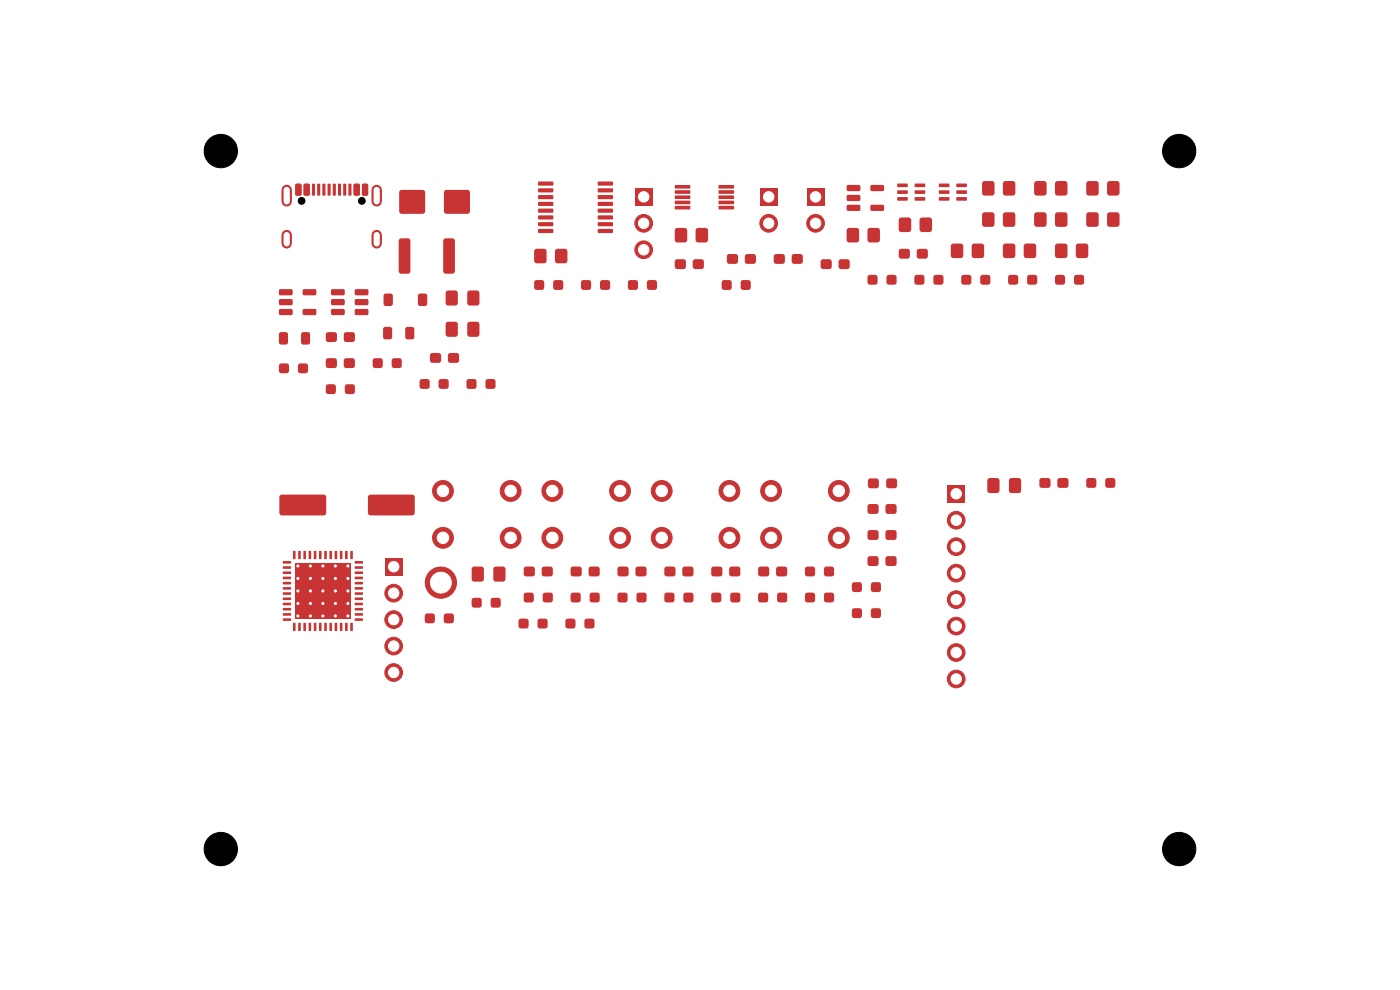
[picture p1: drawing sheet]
<svg xmlns="http://www.w3.org/2000/svg" width="297mm" height="210mm" viewBox="0 0 297 210" stroke-linecap="round" stroke-linejoin="round" font-family="sans-serif">
<g fill="#c83434">
<path d="M151 120.3l.4-.1h1.3l.4 .1 .2 .4v1.1l-.2 .3-.4 .2h-1.3l-.4-.2-.1-.3v-1.1z"/>
<path d="M154.8 120.3l.4-.1h1.3l.4 .1 .2 .4v1.1l-.2 .3-.4 .2h-1.3l-.4-.2-.1-.3v-1.1z"/>
<path d="M62.7 39.1l.9-.1 .3 .2 .1 2-.2 .3h-.8l-.3-.2z"/>
<path d="M64.5 39.1l.9-.1 .3 .2v2l-.2 .3h-.8l-.3-.2z"/>
<path d="M67.3 39h.5l.1 .1v2.2l-.1 .2h-.4l-.1-.2z"/>
<path d="M69.5 39h.5l.1 .1v2.2l-.1 .2h-.4l-.1-.2z"/>
<path d="M70.6 39h.5l.2 .1v2.2l-.2 .2h-.4l-.1-.2z"/>
<path d="M72.8 39h.5l.2 .1v2.2l-.2 .2h-.4l-.1-.2z"/>
<path d="M75.1 39.1l.9-.1 .3 .2v2l-.2 .3h-.8l-.3-.2z"/>
<path d="M76.9 39.1l.9-.1 .3 .2v2l-.2 .3h-.8l-.3-.2z"/>
<path d="M74 39h.4l.2 .1v2.2l-.2 .2h-.4l-.1-.2z"/>
<path d="M71.7 39h.5l.2 .1v2.2l-.2 .2h-.4l-.1-.2z"/>
<path d="M68.4 39h.5l.1 .1v2.2l-.1 .2h-.4l-.1-.2z"/>
<path d="M66.2 39h.5l.1 .1v2.2l-.1 .2h-.4l-.1-.2z"/>
</g>
<path d="M60.8 40.3v2.4M60.8 49.9v1.7M79.9 40.3v2.4M79.9 49.9v1.7" fill="none" stroke="#c83434" stroke-width="2.2"/>
<g fill="#c83434">
<path d="M100.2 120.3l.4-.1h1.5a.55 .55 0 0 1 .6 .5v2.1a.55 .55 0 0 1-.6 .6h-1.5a.55 .55 0 0 1-.5-.6v-2.1z"/>
<path d="M104.8 120.3l.4-.1h1.5a.55 .55 0 0 1 .5 .5v2.1a.55 .55 0 0 1-.5 .6h-1.5a.55 .55 0 0 1-.6-.6v-2.1z"/>
<path d="M143.3 48.5l.4-.2h1.5a.55 .55 0 0 1 .6 .6v2a.55 .55 0 0 1-.6 .5h-1.5a.55 .55 0 0 1-.6-.5v-2z"/>
<path d="M147.7 48.5l.4-.2h1.6a.55 .55 0 0 1 .5 .6v2a.55 .55 0 0 1-.5 .5h-1.6a.55 .55 0 0 1-.5-.5v-2z"/>
<path d="M121.2 120.3l.4-.1h1.3l.4 .1 .1 .4v1.1l-.1 .3-.4 .2h-1.3l-.4-.2-.2-.3v-1.1z"/>
<path d="M125 120.3l.4-.1h1.3l.4 .1 .1 .4v1.1l-.1 .3-.4 .2h-1.3l-.4-.2-.1-.3v-1.1z"/>
</g>
<g fill="#c83434" stroke="#c83434" stroke-width=".21">
<circle cx="163.6" cy="104.1" r="2.21"/>
<circle cx="177.9" cy="104.1" r="2.21"/>
<circle cx="163.6" cy="114.1" r="2.21"/>
<circle cx="177.9" cy="114.1" r="2.21"/>
</g>
<g fill="#c83434">
<path d="M143.3 55.1l.4-.1h1.3l.4 .1 .1 .4v1.1l-.1 .3-.4 .2h-1.3l-.4-.2-.2-.3v-1.1z"/>
<path d="M147.1 55.1l.4-.1h1.3l.4 .1 .1 .4v1.1l-.1 .3-.4 .2h-1.3l-.4-.2-.1-.3v-1.1z"/>
<path d="M219.5 38.6l.4-.2h1.6a.55 .55 0 0 1 .5 .6v1.9a.55 .55 0 0 1-.5 .6h-1.6a.55 .55 0 0 1-.5-.6v-1.9z"/>
<path d="M224 38.6l.4-.2h1.5a.55 .55 0 0 1 .6 .6v1.9a.55 .55 0 0 1-.6 .6h-1.5a.55 .55 0 0 1-.6-.6v-1.9z"/>
<path d="M180.9 129.2l.3-.2h1.1l.4 .2 .2 .3v1.1l-.2 .4-.4 .1h-1.1l-.3-.1-.2-.4v-1.1z"/>
<path d="M184.9 129.2l.4-.2h1.1l.3 .2 .2 .3v1.1l-.2 .4-.3 .1h-1.1l-.4-.1-.2-.4v-1.1z"/>
<path d="M179.8 48.5l.4-.2h1.5a.55 .55 0 0 1 .6 .6v2a.55 .55 0 0 1-.6 .5h-1.5a.55 .55 0 0 1-.6-.5v-2z"/>
<path d="M184.2 48.5l.4-.2h1.5a.55 .55 0 0 1 .6 .6v2a.55 .55 0 0 1-.6 .5h-1.5a.55 .55 0 0 1-.6-.5v-2z"/>
<path d="M111.3 125.9l.3-.2h1.1l.4 .2 .2 .3v1.1l-.2 .3-.4 .2h-1.1l-.3-.2-.2-.3v-1.1z"/>
<path d="M115.3 125.9l.4-.2h1.1l.3 .2 .2 .3v1.1l-.2 .3-.3 .2h-1.1l-.4-.2-.2-.3v-1.1z"/>
<path d="M59.4 105.1l.4-.2h8.9a.55 .55 0 0 1 .5 .6v3.3a.55 .55 0 0 1-.5 .5h-8.9a.55 .55 0 0 1-.5-.5v-3.3z"/>
<path d="M78.2 105.1l.4-.2h8.8a.55 .55 0 0 1 .6 .6v3.3a.55 .55 0 0 1-.6 .5h-8.8a.55 .55 0 0 1-.6-.5v-3.3z"/>
<path d="M219.5 45.2l.4-.2h1.6a.55 .55 0 0 1 .5 .6v2a.55 .55 0 0 1-.5 .5h-1.6a.55 .55 0 0 1-.5-.5v-2z"/>
<path d="M224 45.2l.4-.2h1.5a.55 .55 0 0 1 .6 .6v2a.55 .55 0 0 1-.6 .5h-1.5a.55 .55 0 0 1-.6-.5v-2z"/>
<path d="M190.8 46.3l.4-.2h1.6a.55 .55 0 0 1 .5 .6v2a.55 .55 0 0 1-.5 .5h-1.6a.55 .55 0 0 1-.5-.5v-2z"/>
<path d="M195.2 46.3l.4-.2h1.6a.55 .55 0 0 1 .5 .6v2a.55 .55 0 0 1-.5 .5h-1.6a.55 .55 0 0 1-.5-.5v-2z"/>
<path d="M114.2 38.6l3.1-.1 .1 .7-.2 .2h-2.9l-.2-.2z"/>
<path d="M114.2 40h3.1l.1 .7-.2 .1h-2.9l-.2-.2z"/>
<path d="M114.2 41.4h3.1l.1 .7-.2 .2-2.9-.1-.2-.2z"/>
<path d="M114.2 42.9l3.1-.1 .1 .8-.2 .1h-2.9l-.2-.2z"/>
<path d="M114.2 44.3h3.1l.1 .7-.2 .1h-2.9l-.2-.2z"/>
<path d="M114.2 45.7h3.1l.1 .7-.2 .2-2.9-.1-.2-.2z"/>
<path d="M114.2 47.2l3.1-.1 .1 .8-.2 .1h-2.9l-.2-.2z"/>
<path d="M114.2 48.6h3.1l.1 .7-.2 .1h-2.9l-.2-.2z"/>
<path d="M126.9 48.6h3l.1 .7-.2 .1h-2.9l-.1-.2z"/>
<path d="M126.9 47.2l3-.1 .1 .8-.2 .1h-2.9l-.1-.2z"/>
<path d="M126.9 45.7h3l.1 .7-.2 .2-2.9-.1-.1-.2z"/>
<path d="M126.9 44.3h3l.1 .7-.2 .1h-2.9l-.1-.2z"/>
<path d="M126.9 42.9l3-.1 .1 .8-.2 .1h-2.9l-.1-.2z"/>
<path d="M126.9 41.4h3l.1 .7-.2 .2-2.9-.1-.1-.2z"/>
<path d="M126.9 40h3l.1 .7-.2 .1h-2.9l-.1-.2z"/>
<path d="M126.9 38.6l3-.1 .1 .7-.2 .2h-2.9l-.1-.2z"/>
<path d="M110.1 131.4l.4-.2h1.1l.4 .2 .1 .4v1l-.1 .4-.4 .1h-1.1l-.4-.1-.1-.4v-1z"/>
<path d="M114.2 131.4l.4-.2h1.1l.3 .2 .2 .4v1l-.2 .4-.3 .1h-1.1l-.4-.1-.2-.4v-1z"/>
<path d="M94.7 61.8l.4-.2h1.5a.55 .55 0 0 1 .5 .6v2.1a.55 .55 0 0 1-.5 .5h-1.5a.55 .55 0 0 1-.6-.5v-2.1z"/>
<path d="M99.3 61.8l.4-.2h1.5a.55 .55 0 0 1 .5 .6v2.1a.55 .55 0 0 1-.5 .5h-1.5a.55 .55 0 0 1-.6-.5v-2.1z"/>
<path d="M111.3 120.3l.3-.1h1.3l.4 .1 .2 .4v1.1l-.2 .3-.4 .2h-1.3l-.3-.2-.2-.3v-1.1z"/>
<path d="M115.1 120.3l.3-.1h1.4l.3 .1 .2 .4v1.1l-.2 .3-.3 .2h-1.4l-.3-.2-.2-.3v-1.1z"/>
<path d="M94.7 68.4l.4-.2h1.5a.55 .55 0 0 1 .5 .6v2.1a.55 .55 0 0 1-.5 .5h-1.5a.55 .55 0 0 1-.6-.5v-2.1z"/>
<path d="M99.3 68.4l.4-.2h1.5a.55 .55 0 0 1 .5 .6v2.1a.55 .55 0 0 1-.5 .5h-1.5a.55 .55 0 0 1-.6-.5v-2.1z"/>
<path d="M214 58.5l.4-.2h1.1l.4 .2 .1 .3v1.1l-.1 .3-.4 .2h-1.1l-.4-.2-.1-.3v-1.1z"/>
<path d="M218 58.5l.4-.2h1.1l.4 .2 .1 .3v1.1l-.1 .3-.4 .2h-1.1l-.4-.2-.1-.3v-1.1z"/>
<path d="M59.3 77.2l.4-.1h1.1l.4 .1 .1 .4v1.1l-.1 .3-.4 .2h-1.1l-.4-.2-.1-.3v-1.1z"/>
<path d="M63.4 77.2l.3-.1h1.1l.4 .1 .2 .4v1.1l-.2 .3-.4 .2h-1.1l-.3-.2-.2-.3v-1.1z"/>
<path d="M179.7 39.3h2.6l.2 .3v.8l-.3 .2-2.4-.1-.2-.3z"/>
<path d="M179.7 41.4h2.6l.2 .3v.7l-.3 .3-2.4-.1-.2-.3z"/>
<path d="M179.7 43.5h2.6l.2 .3v.7l-.3 .3-2.4-.1-.2-.3z"/>
<path d="M184.7 43.5h2.7l.2 .3-.1 .7-.3 .3-2.4-.1-.2-.3z"/>
<path d="M184.7 39.3h2.7l.2 .3-.1 .8-.3 .2-2.4-.1-.2-.3z"/>
<path d="M154.3 54l.4-.1h1.3l.4 .1 .2 .4v1.1l-.2 .3-.4 .2h-1.3l-.4-.2-.1-.3v-1.1z"/>
<path d="M158.2 54l.3-.1h1.4l.3 .1 .2 .4v1.1l-.2 .3-.3 .2h-1.4l-.3-.2-.2-.3v-1.1z"/>
<path d="M131.1 125.9l.4-.2h1.1l.4 .2 .1 .3v1.1l-.1 .3-.4 .2h-1.1l-.4-.2-.1-.3v-1.1z"/>
<path d="M135.2 125.9l.3-.2h1.2l.3 .2 .2 .3v1.1l-.2 .3-.3 .2h-1.2l-.3-.2-.2-.3v-1.1z"/>
<path d="M90.3 130.3l.3-.2h1.1l.4 .2 .2 .3v1.1l-.2 .4-.4 .1h-1.1l-.3-.1-.2-.4v-1.1z"/>
<path d="M94.3 130.3l.4-.2h1.1l.3 .2 .2 .3v1.1l-.2 .4-.3 .1h-1.1l-.4-.1-.2-.4v-1.1z"/>
<path d="M199.2 39l2.1-.1 .1 .7-.2 .1h-1.9z"/>
<path d="M199.2 40.4h2.1l.1 .6-.2 .1h-1.9z"/>
<path d="M199.2 41.9l2.1-.1 .1 .7-.2 .1h-1.9z"/>
<path d="M202.9 41.9l2.1-.1 .1 .7-.2 .1h-1.9z"/>
<path d="M202.9 40.4h2.1l.1 .6-.2 .1h-1.9z"/>
<path d="M202.9 39l2.1-.1 .1 .7-.2 .1h-1.9z"/>
<path d="M131.1 120.3l.4-.1h1.3l.4 .1 .2 .4v1.1l-.2 .3-.4 .2h-1.3l-.4-.2-.1-.3v-1.1z"/>
<path d="M135 120.3l.3-.1h1.4l.3 .1 .2 .4v1.1l-.2 .3-.3 .2h-1.4l-.3-.2-.2-.3v-1.1z"/>
<path d="M70.3 61.4h2.6l.2 .3v.7l-.3 .3-2.4-.1-.2-.3z"/>
<path d="M70.3 63.5h2.6l.2 .3v.7l-.3 .3-2.4-.1-.2-.3z"/>
<path d="M70.3 65.6h2.6l.2 .3v.7l-.3 .3-2.4-.1-.2-.3z"/>
<path d="M75.3 65.6h2.7l.2 .3-.1 .7-.3 .3-2.4-.1-.2-.3z"/>
<path d="M75.3 63.5h2.7l.2 .3-.1 .7-.3 .3-2.4-.1-.2-.3z"/>
<path d="M75.3 61.4h2.7l.2 .3-.1 .7-.3 .3-2.4-.1-.2-.3z"/>
<path d="M184.3 101.6l.3-.1h1.3l.4 .1 .1 .4v1.1l-.1 .3-.4 .2h-1.3l-.3-.2-.2-.3v-1.1z"/>
<path d="M188.1 101.6l.4-.1h1.3l.4 .1 .1 .4v1.1l-.1 .3-.4 .2h-1.3l-.4-.2-.1-.3v-1.1z"/>
<path d="M208.5 38.6l.4-.2h1.5a.55 .55 0 0 1 .6 .6v1.9a.55 .55 0 0 1-.6 .6h-1.5a.55 .55 0 0 1-.6-.6v-1.9z"/>
<path d="M212.9 38.6l.4-.2h1.6a.55 .55 0 0 1 .5 .6v1.9a.55 .55 0 0 1-.5 .6h-1.6a.55 .55 0 0 1-.5-.6v-1.9z"/>
<path d="M201 102.9h3.7v3.7h-3.7z"/>
</g>
<g fill="#c83434" stroke="#c83434" stroke-width=".21">
<circle cx="202.9" cy="110.4" r="1.88"/>
<circle cx="202.9" cy="116" r="1.88"/>
<circle cx="202.9" cy="121.6" r="1.88"/>
<circle cx="202.9" cy="127.2" r="1.88"/>
<circle cx="202.9" cy="132.8" r="1.88"/>
<circle cx="202.9" cy="138.4" r="1.88"/>
<circle cx="202.9" cy="144" r="1.88"/>
</g>
<g fill="#c83434">
<path d="M184.2 118.1l.4-.1h1.3l.3 .1 .2 .4v1l-.2 .4-.3 .2h-1.3l-.4-.2-.2-.4v-1z"/>
<path d="M188 118.1l.4-.1h1.3l.4 .1 .1 .4v1l-.1 .4-.4 .2h-1.3l-.4-.2-.2-.4v-1z"/>
<path d="M230.6 38.6l.4-.2h1.5a.55 .55 0 0 1 .6 .6v1.9a.55 .55 0 0 1-.6 .6h-1.5a.55 .55 0 0 1-.6-.6v-1.9z"/>
<path d="M235 38.6l.4-.2h1.6a.55 .55 0 0 1 .5 .6v1.9a.55 .55 0 0 1-.5 .6h-1.6a.55 .55 0 0 1-.5-.6v-1.9z"/>
<path d="M220.6 101.5l.4-.1h1.3l.4 .1 .2 .4v1.1l-.2 .3-.4 .2h-1.3l-.4-.2-.1-.3v-1.1z"/>
<path d="M224.5 101.5l.3-.1h1.4l.3 .1 .2 .4v1.1l-.2 .3-.3 .2h-1.4l-.3-.2-.2-.3v-1.1z"/>
<path d="M180.9 123.6l.3-.1h1.1l.4 .1 .2 .4v1.1l-.2 .3-.4 .2h-1.1l-.3-.2-.2-.3v-1.1z"/>
<path d="M184.9 123.6l.4-.1h1.1l.3 .1 .2 .4v1.1l-.2 .3-.3 .2h-1.1l-.4-.2-.2-.3v-1.1z"/>
<path d="M171.1 39.9h3.8v3.7h-3.8z"/>
</g>
<circle cx="173" cy="47.4" r="1.88" fill="#c83434" stroke="#c83434" stroke-width=".21"/>
<g fill="#c83434">
<path d="M120.1 131.4l.4-.2h1.1l.3 .2 .2 .4v1l-.2 .4-.3 .1h-1.1l-.4-.1-.2-.4v-1z"/>
<path d="M124.1 131.4l.4-.2h1.1l.4 .2 .1 .4v1l-.1 .4-.4 .1h-1.1l-.4-.1-.1-.4v-1z"/>
<path d="M113.5 52.9l.4-.1h1.5a.55 .55 0 0 1 .6 .5v2a.55 .55 0 0 1-.6 .6h-1.5a.55 .55 0 0 1-.6-.6v-2z"/>
<path d="M117.9 52.9l.4-.1h1.5a.55 .55 0 0 1 .6 .5v2a.55 .55 0 0 1-.6 .6h-1.5a.55 .55 0 0 1-.6-.6v-2z"/>
<path d="M81.6 118.3h3.8v3.8h-3.8z"/>
</g>
<g fill="#c83434" stroke="#c83434" stroke-width=".21">
<circle cx="83.5" cy="125.8" r="1.88"/>
<circle cx="83.5" cy="131.4" r="1.88"/>
<circle cx="83.5" cy="137.1" r="1.88"/>
<circle cx="83.5" cy="142.7" r="1.88"/>
</g>
<g fill="#c83434">
<path d="M81.5 62.4l.4-.1h1l.3 .1 .2 .4v1.6l-.2 .4-.3 .1h-1l-.4-.1-.1-.4v-1.6z"/>
<path d="M88.8 62.4l.4-.1h.9l.4 .1 .1 .4v1.6l-.1 .4-.4 .1h-.9l-.4-.1-.1-.4v-1.6z"/>
<path d="M100.2 127l.4-.2h1.1l.3 .2 .2 .3v1.1l-.2 .4-.3 .1h-1.1l-.4-.1-.2-.4v-1.1z"/>
<path d="M104.2 127l.4-.2h1.1l.4 .2 .1 .3v1.1l-.1 .4-.4 .1h-1.1l-.4-.1-.1-.4v-1.1z"/>
<path d="M141.1 125.9l.4-.2h1.1l.3 .2 .2 .3v1.1l-.2 .3-.3 .2h-1.1l-.4-.2-.2-.3v-1.1z"/>
<path d="M145.1 125.9l.4-.2h1.1l.4 .2 .1 .3v1.1l-.1 .3-.4 .2h-1.1l-.4-.2-.1-.3v-1.1z"/>
<path d="M59.3 61.4h2.6l.2 .3v.7l-.3 .3-2.4-.1-.2-.3z"/>
<path d="M59.3 63.5h2.6l.2 .3v.7l-.3 .3-2.4-.1-.2-.3z"/>
<path d="M59.3 65.6h2.6l.2 .3v.7l-.3 .3-2.4-.1-.2-.3z"/>
<path d="M64.3 65.6h2.6l.2 .3v.7l-.3 .3-2.4-.1-.2-.3z"/>
<path d="M64.3 61.4h2.6l.2 .3v.7l-.3 .3-2.4-.1-.2-.3z"/>
<path d="M69.3 81.7l.3-.2h1.1l.4 .2 .2 .3v1.1l-.2 .4-.4 .1h-1.1l-.3-.1-.2-.4v-1.1z"/>
<path d="M73.3 81.7l.4-.2h1.1l.3 .2 .2 .3v1.1l-.2 .4-.3 .1h-1.1l-.4-.1-.2-.4v-1.1z"/>
</g>
<circle cx="93.5" cy="123.6" r="3.3" fill="#c83434" stroke="#c83434" stroke-width=".21"/>
<g fill="#c83434">
<path d="M201.9 51.8l.4-.1h1.5a.55 .55 0 0 1 .6 .5v2a.55 .55 0 0 1-.6 .6h-1.5a.55 .55 0 0 1-.6-.6v-2z"/>
<path d="M206.3 51.8l.4-.1h1.5a.55 .55 0 0 1 .6 .5v2a.55 .55 0 0 1-.6 .6h-1.5a.55 .55 0 0 1-.6-.6v-2z"/>
<path d="M161.2 39.9h3.8v3.7h-3.8z"/>
</g>
<circle cx="163.1" cy="47.4" r="1.88" fill="#c83434" stroke="#c83434" stroke-width=".21"/>
<path d="M134.7 39.9h3.7v3.7h-3.7z" fill="#c83434"/>
<g fill="#c83434" stroke="#c83434" stroke-width=".21">
<circle cx="136.6" cy="47.4" r="1.88"/>
<circle cx="136.6" cy="53" r="1.88"/>
</g>
<g fill="#c83434">
<path d="M123.4 59.6l.4-.2h1.1l.4 .2 .1 .3v1.1l-.1 .4-.4 .1h-1.1l-.4-.1-.1-.4v-1.1z"/>
<path d="M127.4 59.6l.4-.2h1.1l.4 .2 .1 .3v1.1l-.1 .4-.4 .1h-1.1l-.4-.1-.1-.4v-1.1z"/>
<path d="M143.2 39.3l3.1-.1 .1 .2 .1 .4-.2 .2h-3l-.2-.2z"/>
<path d="M143.2 40.4l3.1-.1 .1 .2 .1 .4-.2 .2h-3l-.2-.2z"/>
<path d="M143.2 41.5l3.1-.1 .1 .2 .1 .4-.2 .2h-3l-.2-.2z"/>
<path d="M143.2 42.6h3.1l.1 .1 .1 .4-.2 .2h-3l-.2-.2z"/>
<path d="M143.2 43.7h3.1l.1 .1 .1 .4-.2 .2h-3l-.2-.2z"/>
<path d="M152.5 43.7h3l.2 .1v.4l-.2 .2h-2.9l-.2-.2z"/>
<path d="M152.5 42.6h3l.2 .1v.4l-.2 .2h-2.9l-.2-.2z"/>
<path d="M152.5 41.5l3-.1 .2 .2v.4l-.2 .2h-2.9l-.2-.2z"/>
<path d="M152.5 40.4l3-.1 .2 .2v.4l-.2 .2h-2.9l-.2-.2z"/>
<path d="M152.5 39.3l3-.1 .2 .2v.4l-.2 .2h-2.9l-.2-.2z"/>
<path d="M113.5 59.6l.3-.2h1.1l.4 .2 .2 .3v1.1l-.2 .4-.4 .1h-1.1l-.3-.1-.2-.4v-1.1z"/>
<path d="M117.5 59.6l.4-.2h1.1l.3 .2 .2 .3v1.1l-.2 .4-.3 .1h-1.1l-.4-.1-.2-.4v-1.1z"/>
<path d="M91.4 75l.3-.1h1.4l.3 .1 .2 .4v1l-.2 .4-.3 .2h-1.4l-.3-.2-.2-.4v-1z"/>
<path d="M95.2 75l.3-.1h1.4l.3 .1 .2 .4v1l-.2 .4-.3 .2h-1.4l-.3-.2-.2-.4v-1z"/>
<path d="M190.4 39l2.1-.1 .1 .7-.2 .1h-2z"/>
<path d="M190.4 40.4h2.1l.1 .6-.2 .1h-2z"/>
<path d="M190.4 41.9l2.1-.1 .1 .7-.2 .1h-2z"/>
<path d="M194.1 41.9l2.1-.1 .1 .7-.2 .1h-2z"/>
<path d="M194.1 40.4h2.1l.1 .6-.2 .1h-2z"/>
<path d="M194.1 39l2.1-.1 .1 .7-.2 .1h-2z"/>
<path d="M174.2 55.1l.4-.1h1.3l.4 .1 .2 .4v1.1l-.2 .3-.4 .2h-1.3l-.4-.2-.1-.3v-1.1z"/>
<path d="M178 55.1l.4-.1h1.3l.4 .1 .2 .4v1.1l-.2 .3-.4 .2h-1.3l-.4-.2-.1-.3v-1.1z"/>
<path d="M151 125.9l.4-.2h1.1l.4 .2 .1 .3v1.1l-.1 .3-.4 .2h-1.1l-.4-.2-.1-.3v-1.1z"/>
<path d="M155.1 125.9l.3-.2h1.1l.4 .2 .2 .3v1.1l-.2 .3-.4 .2h-1.1l-.3-.2-.2-.3v-1.1z"/>
<path d="M121.2 125.9l.4-.2h1.1l.3 .2 .2 .3v1.1l-.2 .3-.3 .2h-1.1l-.4-.2-.2-.3v-1.1z"/>
<path d="M125.2 125.9l.4-.2h1.1l.4 .2 .1 .3v1.1l-.1 .3-.4 .2h-1.1l-.4-.2-.1-.3v-1.1z"/>
<path d="M170.9 125.9l.4-.2h1.1l.4 .2 .1 .3v1.1l-.1 .3-.4 .2h-1.1l-.4-.2-.1-.3v-1.1z"/>
<path d="M175 125.9l.3-.2h1.1l.4 .2 .2 .3v1.1l-.2 .3-.4 .2h-1.1l-.3-.2-.2-.3v-1.1z"/>
<path d="M170.9 120.3l.4-.1h1.1l.4 .1 .1 .4v1.1l-.1 .3-.4 .2h-1.1l-.4-.2-.1-.3v-1.1z"/>
<path d="M175 120.3l.3-.1h1.1l.4 .1 .2 .4v1.1l-.2 .3-.4 .2h-1.1l-.3-.2-.2-.3v-1.1z"/>
<path d="M230.6 101.5l.4-.1h1.1l.3 .1 .2 .4v1.1l-.2 .3-.3 .2h-1.1l-.4-.2-.2-.3v-1.1z"/>
<path d="M234.6 101.5l.4-.1h1.1l.4 .1 .1 .4v1.1l-.1 .3-.4 .2h-1.1l-.4-.2-.1-.3v-1.1z"/>
<path d="M59.3 70.6l1.3-.2 .5 .3v1.9l-.3 .5h-1.2l-.4-.3v-1.9z"/>
<path d="M64 70.6l1.3-.2 .5 .3v1.9l-.3 .5h-1.2l-.4-.3v-1.9z"/>
<path d="M190.8 52.9l.4-.1h1.3l.4 .1 .1 .4v1.1l-.1 .3-.4 .2h-1.3l-.4-.2-.1-.3v-1.1z"/>
<path d="M194.6 52.9l.4-.1h1.3l.4 .1 .1 .4v1.1l-.1 .3-.4 .2h-1.3l-.4-.2-.1-.3v-1.1z"/>
</g>
<g fill="#c83434" stroke="#c83434" stroke-width=".21">
<circle cx="140.4" cy="104.1" r="2.21"/>
<circle cx="154.7" cy="104.1" r="2.21"/>
<circle cx="140.4" cy="114.1" r="2.21"/>
<circle cx="154.7" cy="114.1" r="2.21"/>
</g>
<g fill="#c83434">
<path d="M204.1 58.5l.3-.2h1.1l.4 .2 .2 .3v1.1l-.2 .3-.4 .2h-1.1l-.3-.2-.2-.3v-1.1z"/>
<path d="M208.1 58.5l.4-.2h1.1l.3 .2 .2 .3v1.1l-.2 .3-.3 .2h-1.1l-.4-.2-.2-.3v-1.1z"/>
<path d="M81.4 69.5l1.3-.2 .5 .3v1.9l-.3 .5h-1.2l-.4-.3v-1.9z"/>
<path d="M86.1 69.5l1.3-.2 .5 .3v1.9l-.3 .5h-1.2l-.4-.3v-1.9z"/>
<path d="M212.9 51.8l.4-.1h1.6a.55 .55 0 0 1 .5 .5v2a.55 .55 0 0 1-.5 .6h-1.6a.55 .55 0 0 1-.5-.6v-2z"/>
<path d="M217.3 51.8l.4-.1h1.6a.55 .55 0 0 1 .5 .5v2a.55 .55 0 0 1-.5 .6h-1.6a.55 .55 0 0 1-.5-.6v-2z"/>
<path d="M153.2 59.6l.4-.2h1.1l.4 .2 .1 .3v1.1l-.1 .4-.4 .1h-1.1l-.4-.1-.1-.4v-1.1z"/>
<path d="M157.3 59.6l.3-.2h1.1l.4 .2 .2 .3v1.1l-.2 .4-.4 .1h-1.1l-.3-.1-.2-.4v-1.1z"/>
<path d="M84.8 40.4l.4-.1h4.5a.55 .55 0 0 1 .5 .5v4a.55 .55 0 0 1-.5 .6h-4.5a.55 .55 0 0 1-.5-.6v-4z"/>
<path d="M94.3 40.4l.4-.1h4.5a.55 .55 0 0 1 .5 .5v4a.55 .55 0 0 1-.5 .6h-4.5a.55 .55 0 0 1-.5-.6v-4z"/>
<path d="M224 51.8l.4-.1h1.5a.55 .55 0 0 1 .6 .5v2a.55 .55 0 0 1-.6 .6h-1.5a.55 .55 0 0 1-.6-.6v-2z"/>
<path d="M228.4 51.8l.4-.1h1.5a.55 .55 0 0 1 .6 .5v2a.55 .55 0 0 1-.6 .6h-1.5a.55 .55 0 0 1-.6-.6v-2z"/>
<path d="M184.2 112.6l.4-.2h1.3l.3 .2 .2 .4v1l-.2 .4-.3 .1h-1.3l-.4-.1-.2-.4v-1z"/>
<path d="M188 112.6l.4-.2h1.3l.4 .2 .1 .4v1l-.1 .4-.4 .1h-1.3l-.4-.1-.2-.4v-1z"/>
<path d="M194.1 58.5l.4-.2h1.1l.4 .2 .1 .3v1.1l-.1 .3-.4 .2h-1.1l-.4-.2-.1-.3v-1.1z"/>
<path d="M198.2 58.5l.3-.2h1.1l.4 .2 .2 .3v1.1l-.2 .3-.4 .2h-1.1l-.3-.2-.2-.3v-1.1z"/>
<path d="M133.4 59.6l.3-.2h1.1l.4 .2 .2 .3v1.1l-.2 .4-.4 .1h-1.1l-.3-.1-.2-.4v-1.1z"/>
<path d="M137.4 59.6l.4-.2h1.1l.3 .2 .2 .3v1.1l-.2 .4-.3 .1h-1.1l-.4-.1-.2-.4v-1.1z"/>
<path d="M89.2 80.6l.3-.2h1.1l.4 .2 .2 .3v1.1l-.2 .3-.4 .2h-1.1l-.3-.2-.2-.3v-1.1z"/>
<path d="M93.2 80.6l.4-.2h1.1l.3 .2 .2 .3v1.1l-.2 .3-.3 .2h-1.1l-.4-.2-.2-.3v-1.1z"/>
<path d="M161 120.3l.3-.1h1.4l.3 .1 .2 .4v1.1l-.2 .3-.3 .2h-1.4l-.3-.2-.2-.3v-1.1z"/>
<path d="M164.8 120.3l.4-.1h1.3l.4 .1 .1 .4v1.1l-.1 .3-.4 .2h-1.3l-.4-.2-.2-.3v-1.1z"/>
<path d="M184.2 58.5l.4-.2h1.1l.3 .2 .2 .3v1.1l-.2 .3-.3 .2h-1.1l-.4-.2-.2-.3v-1.1z"/>
<path d="M188.2 58.5l.4-.2h1.1l.4 .2 .1 .3v1.1l-.1 .3-.4 .2h-1.1l-.4-.2-.1-.3v-1.1z"/>
<path d="M69.3 70.6l.3-.1h1.4l.3 .1 .2 .4v1l-.2 .4-.3 .2h-1.4l-.3-.2-.2-.4v-1z"/>
<path d="M73.1 70.6l.3-.1h1.4l.3 .1 .2 .4v1l-.2 .4-.3 .2h-1.4l-.3-.2-.2-.4v-1z"/>
<path d="M209.6 101.6l.4-.2h1.5a.55 .55 0 0 1 .5 .5v2.1a.55 .55 0 0 1-.5 .6h-1.5a.55 .55 0 0 1-.5-.6v-2.1z"/>
<path d="M214.2 101.6l.4-.2h1.5a.55 .55 0 0 1 .5 .5v2.1a.55 .55 0 0 1-.5 .6h-1.5a.55 .55 0 0 1-.6-.6v-2.1z"/>
<path d="M60 119h1.7l.1 .5h-1.7z"/>
<path d="M60 120.2l1.7-.1 .1 .5-1.7 .1z"/>
<path d="M60 121.3l1.7-.1 .1 .5-1.7 .1z"/>
<path d="M60 122.4l1.7-.1 .1 .5-1.7 .1z"/>
<path d="M60 123.5l1.7-.1 .1 .5-1.7 .1z"/>
<path d="M60 124.6l1.7-.1 .1 .5-1.7 .1z"/>
<path d="M60 125.7l1.7-.1 .1 .5-1.7 .1z"/>
<path d="M60 126.8h1.7l.1 .4-1.7 .1z"/>
<path d="M60 127.9h1.7l.1 .4-1.7 .1z"/>
<path d="M60 129h1.7l.1 .4-1.7 .1z"/>
<path d="M60 130.1h1.7l.1 .4-1.7 .1z"/>
<path d="M60 131.2h1.7l.1 .4-1.7 .1z"/>
<path d="M62.2 132.1l.5 .1-.1 1.7-.4-.1z"/>
<path d="M63.3 132.1l.5 .1-.1 1.7-.4-.1z"/>
<path d="M64.4 132.1l.5 .1-.1 1.7-.4-.1z"/>
<path d="M65.5 132.1l.5 .1-.1 1.7-.4-.1z"/>
<path d="M66.6 132.1l.5 .1-.1 1.7-.4-.1z"/>
<path d="M67.7 132.1l.5 .1-.1 1.7-.4-.1z"/>
<path d="M68.8 132.1l.5 .1-.1 1.7-.4-.1z"/>
<path d="M69.9 132.1l.5 .1v1.7l-.5-.1z"/>
<path d="M71 132.1l.5 .1v1.7l-.5-.1z"/>
<path d="M72.1 132.1l.5 .1v1.7l-.5-.1z"/>
<path d="M73.2 132.1l.5 .1v1.7l-.5-.1z"/>
<path d="M74.3 132.1l.5 .1v1.7l-.5-.1z"/>
<path d="M75.3 131.2h1.6l.1 .4-1.7 .1z"/>
<path d="M75.3 130.1h1.6l.1 .4-1.7 .1z"/>
<path d="M75.3 129h1.6l.1 .4-1.7 .1z"/>
<path d="M75.3 127.9h1.6l.1 .4-1.7 .1z"/>
<path d="M75.3 126.8h1.6l.1 .4-1.7 .1z"/>
<path d="M75.3 125.7l1.6-.1 .1 .5-1.7 .1z"/>
<path d="M75.3 124.6l1.6-.1 .1 .5-1.7 .1z"/>
<path d="M75.3 123.5l1.6-.1 .1 .5-1.7 .1z"/>
<path d="M75.3 122.4l1.6-.1 .1 .5-1.7 .1z"/>
<path d="M75.3 121.3l1.6-.1 .1 .5-1.7 .1z"/>
<path d="M75.3 120.2l1.6-.1 .1 .5-1.7 .1z"/>
<path d="M75.3 119h1.6l.1 .5h-1.7z"/>
<path d="M74.3 116.9h.5v1.7l-.5-.1z"/>
<path d="M73.2 116.9h.5v1.7l-.5-.1z"/>
<path d="M72.1 116.9h.5v1.7l-.5-.1z"/>
<path d="M71 116.9h.5v1.7l-.5-.1z"/>
<path d="M69.9 116.9h.5v1.7l-.5-.1z"/>
<path d="M68.8 116.9h.5l-.1 1.7-.4-.1z"/>
<path d="M67.7 116.9h.5l-.1 1.7-.4-.1z"/>
<path d="M66.6 116.9h.5l-.1 1.7-.4-.1z"/>
<path d="M65.5 116.9h.5l-.1 1.7-.4-.1z"/>
<path d="M64.4 116.9h.5l-.1 1.7-.4-.1z"/>
<path d="M63.3 116.9h.5l-.1 1.7-.4-.1z"/>
<path d="M62.2 116.9h.5l-.1 1.7-.4-.1z"/>
</g>
<g fill="#c83434" stroke="#c83434" stroke-width=".21">
<circle cx="63.2" cy="120.1" r=".55"/>
<circle cx="63.2" cy="122.7" r=".55"/>
<circle cx="63.2" cy="125.4" r=".55"/>
<circle cx="63.2" cy="128" r=".55"/>
<circle cx="63.2" cy="130.7" r=".55"/>
<circle cx="65.8" cy="120.1" r=".55"/>
<circle cx="65.8" cy="122.7" r=".55"/>
<circle cx="65.8" cy="125.4" r=".55"/>
<circle cx="65.8" cy="128" r=".55"/>
<circle cx="65.8" cy="130.7" r=".55"/>
<circle cx="68.5" cy="120.1" r=".55"/>
<circle cx="68.5" cy="122.7" r=".55"/>
<circle cx="68.5" cy="125.4" r=".55"/>
</g>
<path d="M62.6 119.5h11.8v11.7h-11.8z" fill="#c83434"/>
<g fill="#c83434" stroke="#c83434" stroke-width=".21">
<circle cx="68.5" cy="128" r=".55"/>
<circle cx="68.5" cy="130.7" r=".55"/>
<circle cx="71.2" cy="120.1" r=".55"/>
<circle cx="71.2" cy="122.7" r=".55"/>
<circle cx="71.2" cy="125.4" r=".55"/>
<circle cx="71.2" cy="128" r=".55"/>
<circle cx="71.2" cy="130.7" r=".55"/>
<circle cx="73.8" cy="120.1" r=".55"/>
<circle cx="73.8" cy="122.7" r=".55"/>
<circle cx="73.8" cy="125.4" r=".55"/>
<circle cx="73.8" cy="128" r=".55"/>
<circle cx="73.8" cy="130.7" r=".55"/>
</g>
<g fill="#c83434">
<path d="M161 125.9l.3-.2h1.2l.3 .2 .2 .3v1.1l-.2 .3-.3 .2h-1.2l-.3-.2-.2-.3v-1.1z"/>
<path d="M165 125.9l.4-.2h1.1l.4 .2 .1 .3v1.1l-.1 .3-.4 .2h-1.1l-.4-.2-.1-.3v-1.1z"/>
<path d="M208.5 45.2l.4-.2h1.5a.55 .55 0 0 1 .6 .6v2a.55 .55 0 0 1-.6 .5h-1.5a.55 .55 0 0 1-.6-.5v-2z"/>
<path d="M212.9 45.2l.4-.2h1.6a.55 .55 0 0 1 .5 .6v2a.55 .55 0 0 1-.5 .5h-1.6a.55 .55 0 0 1-.5-.5v-2z"/>
<path d="M84.7 50.7l.4-.1h1.4a.55 .55 0 0 1 .6 .5v6.4a.55 .55 0 0 1-.6 .6h-1.4a.55 .55 0 0 1-.5-.6v-6.4z"/>
<path d="M94.2 50.7l.4-.1h1.4a.55 .55 0 0 1 .5 .5v6.4a.55 .55 0 0 1-.5 .6h-1.4a.55 .55 0 0 1-.6-.6v-6.4z"/>
<path d="M164.3 54l.4-.1h1.3l.4 .1 .1 .4v1.1l-.1 .3-.4 .2h-1.3l-.4-.2-.2-.3v-1.1z"/>
<path d="M168.1 54l.4-.1h1.3l.4 .1 .1 .4v1.1l-.1 .3-.4 .2h-1.3l-.4-.2-.2-.3v-1.1z"/>
</g>
<g fill="#c83434" stroke="#c83434" stroke-width=".21">
<circle cx="117.2" cy="104.1" r="2.21"/>
<circle cx="131.5" cy="104.1" r="2.21"/>
<circle cx="117.2" cy="114.1" r="2.21"/>
<circle cx="131.5" cy="114.1" r="2.21"/>
</g>
<g fill="#c83434">
<path d="M69.3 76.1l.3-.1h1.4l.3 .1 .2 .4v1.1l-.2 .3-.3 .2h-1.4l-.3-.2-.2-.3v-1.1z"/>
<path d="M73.1 76.1l.3-.1h1.4l.3 .1 .2 .4v1.1l-.2 .3-.3 .2h-1.4l-.3-.2-.2-.3v-1.1z"/>
<path d="M224 58.5l.3-.2h1.1l.4 .2 .2 .3v1.1l-.2 .3-.4 .2h-1.1l-.3-.2-.2-.3v-1.1z"/>
<path d="M228 58.5l.4-.2h1.1l.3 .2 .2 .3v1.1l-.2 .3-.3 .2h-1.1l-.4-.2-.2-.3v-1.1z"/>
<path d="M230.6 45.2l.4-.2h1.5a.55 .55 0 0 1 .6 .6v2a.55 .55 0 0 1-.6 .5h-1.5a.55 .55 0 0 1-.6-.5v-2z"/>
<path d="M235 45.2l.4-.2h1.6a.55 .55 0 0 1 .5 .6v2a.55 .55 0 0 1-.5 .5h-1.6a.55 .55 0 0 1-.5-.5v-2z"/>
<path d="M99.1 80.6l.4-.2h1.1l.3 .2 .2 .3v1.1l-.2 .3-.3 .2h-1.1l-.4-.2-.2-.3v-1.1z"/>
<path d="M103.1 80.6l.4-.2h1.1l.4 .2 .1 .3v1.1l-.1 .3-.4 .2h-1.1l-.4-.2-.1-.3v-1.1z"/>
</g>
<g fill="#c83434" stroke="#c83434" stroke-width=".21">
<circle cx="94" cy="104.1" r="2.21"/>
<circle cx="108.3" cy="104.1" r="2.21"/>
<circle cx="94" cy="114.1" r="2.21"/>
<circle cx="108.3" cy="114.1" r="2.21"/>
</g>
<g fill="#c83434">
<path d="M141.1 120.3l.4-.1h1.3l.4 .1 .1 .4v1.1l-.1 .3-.4 .2h-1.3l-.4-.2-.2-.3v-1.1z"/>
<path d="M144.9 120.3l.4-.1h1.3l.4 .1 .1 .4v1.1l-.1 .3-.4 .2h-1.3l-.4-.2-.2-.3v-1.1z"/>
<path d="M184.2 107.1l.4-.2h1.3l.3 .2 .2 .3v1.1l-.2 .4-.3 .1h-1.3l-.4-.1-.2-.4v-1.1z"/>
<path d="M188 107.1l.4-.2h1.3l.4 .2 .1 .3v1.1l-.1 .4-.4 .1h-1.3l-.4-.1-.2-.4v-1.1z"/>
<path d="M79.2 76.1l.4-.1h1.1l.4 .1 .1 .4v1.1l-.1 .3-.4 .2h-1.1l-.4-.2-.1-.3v-1.1z"/>
<path d="M83.2 76.1l.4-.1h1.1l.4 .1 .1 .4v1.1l-.1 .3-.4 .2h-1.1l-.4-.2-.1-.3v-1.1z"/>
</g>
<g fill="#000" stroke="#000" stroke-width=".21">
<circle cx="46.8" cy="32" r="3.5"/>
<circle cx="250.2" cy="32" r="3.5"/>
<circle cx="64" cy="42.6" r=".72"/>
<circle cx="76.8" cy="42.6" r=".72"/>
<circle cx="46.8" cy="180.1" r="3.5"/>
<circle cx="250.2" cy="180.1" r="3.5"/>
</g>
<path d="M60.8 40.3v2.4M60.8 49.9v1.7M79.9 40.3v2.4M79.9 49.9v1.7" fill="none" stroke="#fff" stroke-width="1.3"/>
<g fill="#fff" stroke="#fff" stroke-width=".21">
<circle cx="163.6" cy="104.1" r="1.22"/>
<circle cx="177.9" cy="104.1" r="1.22"/>
<circle cx="163.6" cy="114.1" r="1.22"/>
<circle cx="177.9" cy="114.1" r="1.22"/>
<circle cx="202.9" cy="104.7" r="1.1"/>
<circle cx="202.9" cy="110.4" r="1.11"/>
<circle cx="202.9" cy="116" r="1.11"/>
<circle cx="202.9" cy="121.6" r="1.1"/>
<circle cx="202.9" cy="127.2" r="1.1"/>
<circle cx="202.9" cy="132.8" r="1.11"/>
<circle cx="202.9" cy="138.4" r="1.11"/>
<circle cx="202.9" cy="144" r="1.1"/>
<circle cx="173" cy="41.8" r="1.1"/>
<circle cx="173" cy="47.4" r="1.1"/>
<circle cx="83.5" cy="120.2" r="1.1"/>
<circle cx="83.5" cy="125.8" r="1.1"/>
<circle cx="83.5" cy="131.4" r="1.1"/>
<circle cx="83.5" cy="137.1" r="1.1"/>
<circle cx="83.5" cy="142.7" r="1.1"/>
<circle cx="93.5" cy="123.6" r="2.21"/>
<circle cx="163.1" cy="41.8" r="1.1"/>
<circle cx="163.1" cy="47.4" r="1.1"/>
<circle cx="136.6" cy="41.8" r="1.1"/>
<circle cx="136.6" cy="47.4" r="1.1"/>
<circle cx="136.6" cy="53" r="1.1"/>
<circle cx="140.4" cy="104.1" r="1.22"/>
<circle cx="154.7" cy="104.1" r="1.22"/>
<circle cx="140.4" cy="114.1" r="1.22"/>
<circle cx="154.7" cy="114.1" r="1.22"/>
<circle cx="63.2" cy="120.1" r=".22"/>
<circle cx="63.2" cy="122.7" r=".22"/>
<circle cx="63.2" cy="125.4" r=".22"/>
<circle cx="63.2" cy="128" r=".22"/>
<circle cx="63.2" cy="130.7" r=".22"/>
<circle cx="65.8" cy="120.1" r=".22"/>
<circle cx="65.8" cy="122.7" r=".22"/>
<circle cx="65.8" cy="125.4" r=".22"/>
<circle cx="65.8" cy="128" r=".22"/>
<circle cx="65.8" cy="130.7" r=".22"/>
<circle cx="68.5" cy="120.1" r=".22"/>
<circle cx="68.5" cy="122.7" r=".22"/>
<circle cx="68.5" cy="125.4" r=".22"/>
<circle cx="68.5" cy="128" r=".22"/>
<circle cx="68.5" cy="130.7" r=".22"/>
<circle cx="71.2" cy="120.1" r=".22"/>
<circle cx="71.2" cy="122.7" r=".22"/>
<circle cx="71.2" cy="125.4" r=".22"/>
<circle cx="71.2" cy="128" r=".22"/>
<circle cx="71.2" cy="130.7" r=".22"/>
<circle cx="73.8" cy="120.1" r=".22"/>
<circle cx="73.8" cy="122.7" r=".22"/>
<circle cx="73.8" cy="125.4" r=".22"/>
<circle cx="73.8" cy="128" r=".22"/>
<circle cx="73.8" cy="130.7" r=".22"/>
<circle cx="117.2" cy="104.1" r="1.22"/>
<circle cx="131.5" cy="104.1" r="1.22"/>
<circle cx="117.2" cy="114.1" r="1.22"/>
<circle cx="131.5" cy="114.1" r="1.22"/>
<circle cx="94" cy="104.1" r="1.22"/>
<circle cx="108.3" cy="104.1" r="1.22"/>
<circle cx="94" cy="114.1" r="1.22"/>
<circle cx="108.3" cy="114.1" r="1.22"/>
</g>
</svg>
